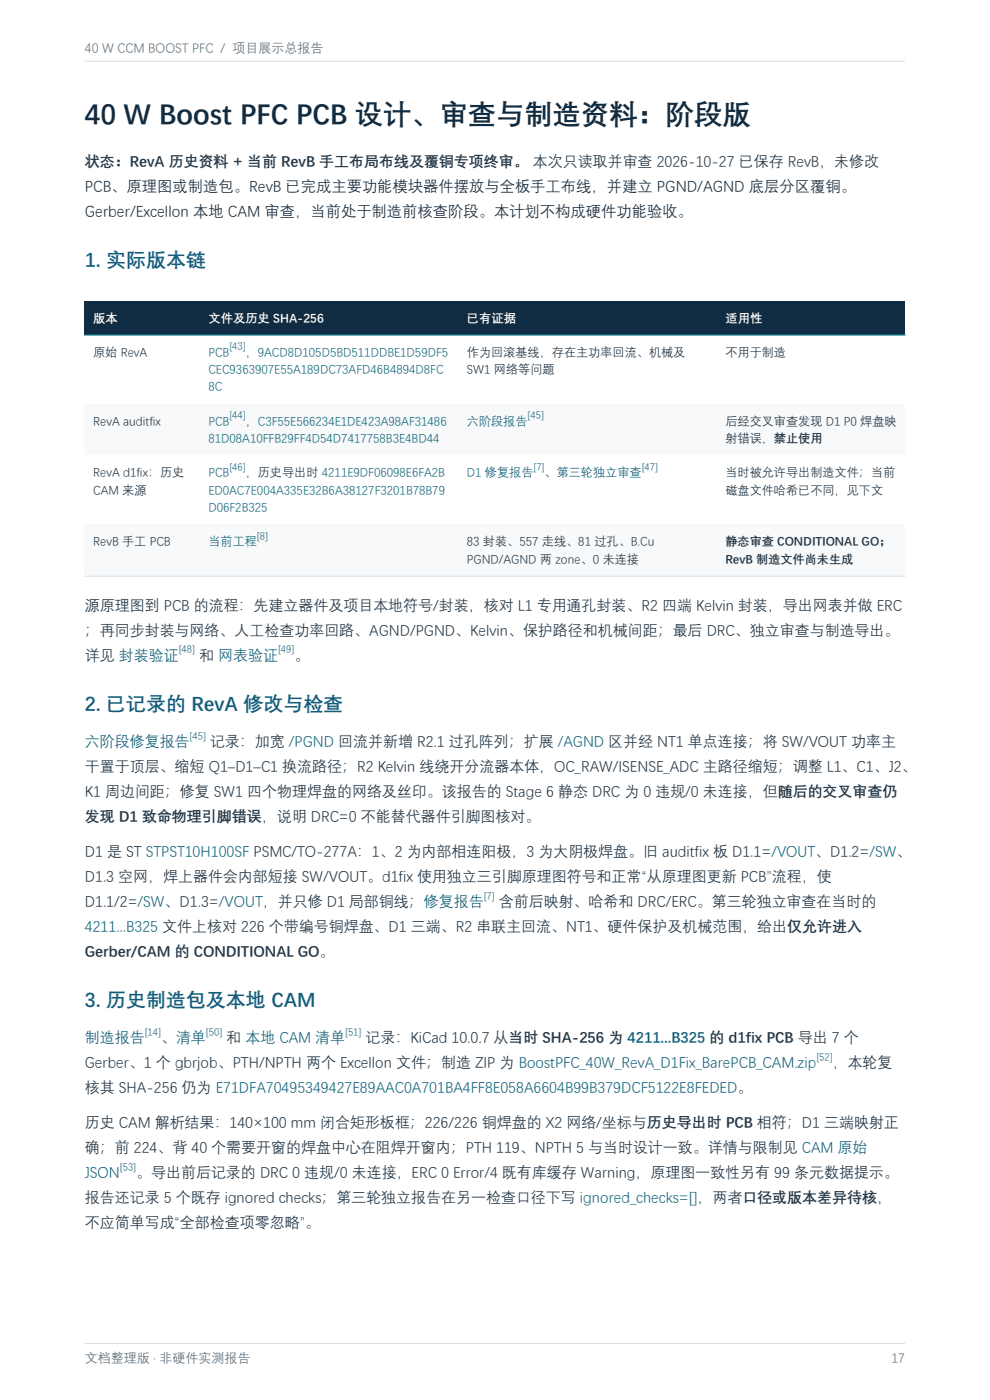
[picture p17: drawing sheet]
<svg xmlns="http://www.w3.org/2000/svg" width="210mm" height="297mm" viewBox="0 0 210 297" stroke-linecap="round" stroke-linejoin="round" font-family="sans-serif">
<defs><g id="words">
<text font-size="6" fill="#102c43" x="18" y="26">40 W Boost PFC PCB 设计、审查与制造资料：阶段版</text>
<g font-size="4.2" fill="#195a85">
<text x="18" y="56.3">1. 实际版本链</text>
<text x="18" y="150.6">2. 已记录的 RevA 修改与检查</text>
<text x="18" y="213.4">3. 历史制造包及本地 CAM</text>
</g>
<g font-size="3.2" fill="#243745">
<text x="18" y="35.2">状态：RevA 历史资料 + 当前 RevB 手工布局布线及覆铜专项终审。 本次只读取并审查 2026-10-27 已保存 RevB，未修改</text>
<text x="18" y="129.4">源原理图到 PCB 的流程：先建立器件及项目本地符号/封装，核对 L1 专用通孔封装、R2 四端 Kelvin 封装，导出网表并做 ERC</text>
<text x="18" y="134.7">；再同步封装与网络、人工检查功率回路、AGND/PGND、Kelvin、保护路径和机械间距；最后 DRC、独立审查与制造导出。</text>
<text x="18" y="140">详见 封装验证</text>
<text x="42.2" y="140">和 网表验证</text>
<text x="62.4" y="140">。</text>
<text x="44.6" y="158.3">记录：加宽 /PGND 回流并新增 R2.1 过孔阵列；扩展 /AGND 区并经 NT1 单点连接；将 SW/VOUT 功率主</text>
<text x="18" y="163.6">干置于顶层、缩短 Q1–D1–C1 换流路径；R2 Kelvin 线绕开分流器本体，OC_RAW/ISENSE_ADC 主路径缩短；调整 L1、C1、J2、</text>
<text x="18" y="168.9">K1 周边间距；修复 SW1 四个物理焊盘的网络及丝印。该报告的 Stage 6 静态 DRC 为 0 违规/0 未连接，但随后的交叉审查仍</text>
<text x="18" y="174.2">发现 D1 致命物理引脚错误，说明 DRC=0 不能替代器件引脚图核对。</text>
<text x="18" y="181.6">D1 是 ST STPST10H100SF PSMC/TO-277A：1、2 为内部相连阳极，3 为大阴极焊盘。旧 auditfix 板 D1.1=/VOUT、D1.2=/SW、</text>
<text x="18" y="186.9">D1.3 空网，焊上器件会内部短接 SW/VOUT。d1fix 使用独立三引脚原理图符号和正常“从原理图更新 PCB”流程，使</text>
<text x="18" y="192.2">D1.1/2=/SW、D1.3=/VOUT，并只修 D1 局部铜线；修复报告</text>
<text x="105.8" y="192.2">含前后映射、哈希和 DRC/ERC。第三轮独立审查在当时的</text>
<text x="18" y="202.8">Gerber/CAM 的 CONDITIONAL GO。</text>
<text x="34.2" y="221.1">、清单</text>
<text x="48" y="221.1">和 本地 CAM 清单</text>
<text x="77.5" y="221.1">记录：KiCad 10.0.7 从当时 SHA-256 为 4211...B325 的 d1fix PCB 导出 7 个</text>
<text x="18" y="226.4">Gerber、1 个 gbrjob、PTH/NPTH 两个 Excellon 文件；制造 ZIP 为 BoostPFC_40W_RevA_D1Fix_BarePCB_CAM.zip</text>
<text x="176.6" y="226.4">，本轮复</text>
<text x="18" y="231.7">核其 SHA-256 仍为 E71DFA70495349427E89AAC0A701BA4FF8E058A6604B99B379DCF5122E8FEDED。</text>
<text x="18" y="239.1">历史 CAM 解析结果：140×100 mm 闭合矩形板框；226/226 铜焊盘的 X2 网络/坐标与历史导出时 PCB 相符；D1 三端映射正</text>
<text x="18" y="244.4">确；前 224、背 40 个需要开窗的焊盘中心在阻焊开窗内；PTH 119、NPTH 5 与当时设计一致。详情与限制见 CAM 原始</text>
<text x="28.9" y="249.7">。导出前后记录的 DRC 0 违规/0 未连接，ERC 0 Error/4 既有库缓存 Warning，原理图一致性另有 99 条元数据提示。</text>
<text x="18" y="255">报告还记录 5 个既存 ignored checks；第三轮独立报告在另一检查口径下写 ignored_checks=[]，两者口径或版本差异待核，</text>
<text x="18" y="260.3">不应简单写成“全部检查项零忽略”。</text>
</g>
<g font-size="3.2" fill="#1f2938">
<text x="18" y="40.5">PCB、原理图或制造包。RevB 已完成主要功能模块器件摆放与全板手工布线，并建立 PGND/AGND 底层分区覆铜。</text>
<text x="18" y="45.8">Gerber/Excellon 本地 CAM 审查，当前处于制造前核查阶段。本计划不构成硬件功能验收。</text>
</g>
<g font-size="3.2" fill="#195a85">
<text x="18" y="158.3">六阶段修复报告</text>
<text x="18" y="221.1">制造报告</text>
<text x="18" y="249.7">JSON</text>
</g>
<text font-size="3.2" fill="#126d79" x="18" y="197.5">4211...B325 文件上核对 226 个带编号铜焊盘、D1 三端、R2 串联主回流、NT1、硬件保护及机械范围，给出仅允许进入</text>
<g font-size="2.8" fill="#5e7180">
<text x="18" y="11">40 W CCM BOOST PFC / 项目展示总报告</text>
<text x="18" y="289">文档整理版 · 非硬件实测报告</text>
<text x="189.1" y="289">17</text>
</g>
<g font-size="2.6" fill="#fff">
<text x="19.8" y="68.3">版本</text>
<text x="44.2" y="68.3">文件及历史 SHA-256</text>
<text x="99" y="68.3">已有证据</text>
<text x="153.9" y="68.3">适用性</text>
</g>
<g font-size="2.6" fill="#243745">
<text x="19.8" y="75.4">原始 RevA</text>
<text x="52.1" y="75.4">，9ACD8D105D5BD511DDBE1D59DF5</text>
<text x="99" y="75.4">作为回滚基线，存在主功率回流、机械及</text>
<text x="153.9" y="75.4">不用于制造</text>
<text x="99" y="79.1">SW1 网络等问题</text>
<text x="19.8" y="90.1">RevA auditfix</text>
<text x="52.1" y="90.1">，C3F55E566234E1DE423A98AF31486</text>
<text x="153.9" y="90.1">后经交叉审查发现 D1 P0 焊盘映</text>
<text x="153.9" y="93.8">射错误，禁止使用</text>
<text x="19.8" y="101">RevA d1fix：历史</text>
<text x="52.1" y="101">，历史导出时 4211E9DF06098E6FA2B</text>
<text x="115.5" y="101">、第三轮独立审查</text>
<text x="153.9" y="101">当时被允许导出制造文件；当前</text>
<text x="19.8" y="104.7">CAM 来源</text>
<text x="153.9" y="104.7">磁盘文件哈希已不同，见下文</text>
<text x="19.8" y="115.6">RevB 手工 PCB</text>
<text x="99" y="115.6">83 封装、557 走线、81 过孔、B.Cu</text>
<text x="99" y="119.3">PGND/AGND 两 zone、0 未连接</text>
<text x="153.9" y="115.6">静态审查 CONDITIONAL GO；</text>
<text x="153.9" y="119.3">RevB 制造文件尚未生成</text>
</g>
<g font-size="2.6" fill="#195a85">
<text x="44.2" y="75.4">PCB</text>
<text x="44.2" y="90.1">PCB</text>
<text x="99" y="90.1">六阶段报告</text>
<text x="44.2" y="101">PCB</text>
<text x="99" y="101">D1 修复报告</text>
<text x="44.2" y="115.6">当前工程</text>
</g>
<g font-size="2.6" fill="#126d79">
<text x="44.2" y="79.1">CEC9363907E55A189DC73AFD46B4894D8FC</text>
<text x="44.2" y="82.8">8C</text>
<text x="44.2" y="93.8">81D08A10FFB29FF4D54D7417758B3E4BD44</text>
<text x="44.2" y="104.7">ED0AC7E004A335E32B6A38127F3201B78B79</text>
<text x="44.2" y="108.4">D06F2B325</text>
</g>
<g font-size="2.1" fill="#195a85">
<text x="48.7" y="74.1">[43]</text>
<text x="48.7" y="88.8">[44]</text>
<text x="111.9" y="88.8">[45]</text>
<text x="48.7" y="99.7">[46]</text>
<text x="113.2" y="99.7">[7]</text>
<text x="136.1" y="99.7">[47]</text>
<text x="54.5" y="114.4">[8]</text>
<text x="37.9" y="138.4">[48]</text>
<text x="59" y="138.4">[49]</text>
<text x="40.2" y="156.8">[45]</text>
<text x="102.6" y="190.6">[7]</text>
<text x="30.7" y="219.5">[14]</text>
<text x="43.7" y="219.5">[50]</text>
<text x="73.2" y="219.5">[51]</text>
<text x="173.2" y="224.8">[52]</text>
<text x="25.4" y="248.1">[53]</text>
</g>
</g></defs>
<path d="M18 13h174M18 285h174" fill="none" stroke="#d4dfe5" stroke-width=".21"/>
<path d="M18 63.9h174v7.2h-174z" fill-rule="evenodd" fill="#102c43"/>
<path d="M18 71.1h174v14.6h-174z" fill-rule="evenodd" fill="#fff"/>
<path d="M18 85.7h174v11h-174z" fill-rule="evenodd" fill="#f7f9fa"/>
<path d="M18 96.7h174v14.6h-174z" fill-rule="evenodd" fill="#fff"/>
<path d="M18 111.3h174v10.9h-174z" fill-rule="evenodd" fill="#f7f9fa"/>
<path d="M18 71.1h174" fill="none" stroke="#058e8a" stroke-width=".25"/>
<path d="M18 122.2h174" fill="none" stroke="#d4dfe5" stroke-width=".21"/>
<g fill="#fff" stroke="#fff" stroke-width=".35">
<path d="M18 37.9h176.7v3.3h-176.7z"/>
<path d="M18 43.2h174.3v3.3h-174.3z"/>
</g>
<use href="#words"/>
</svg>
